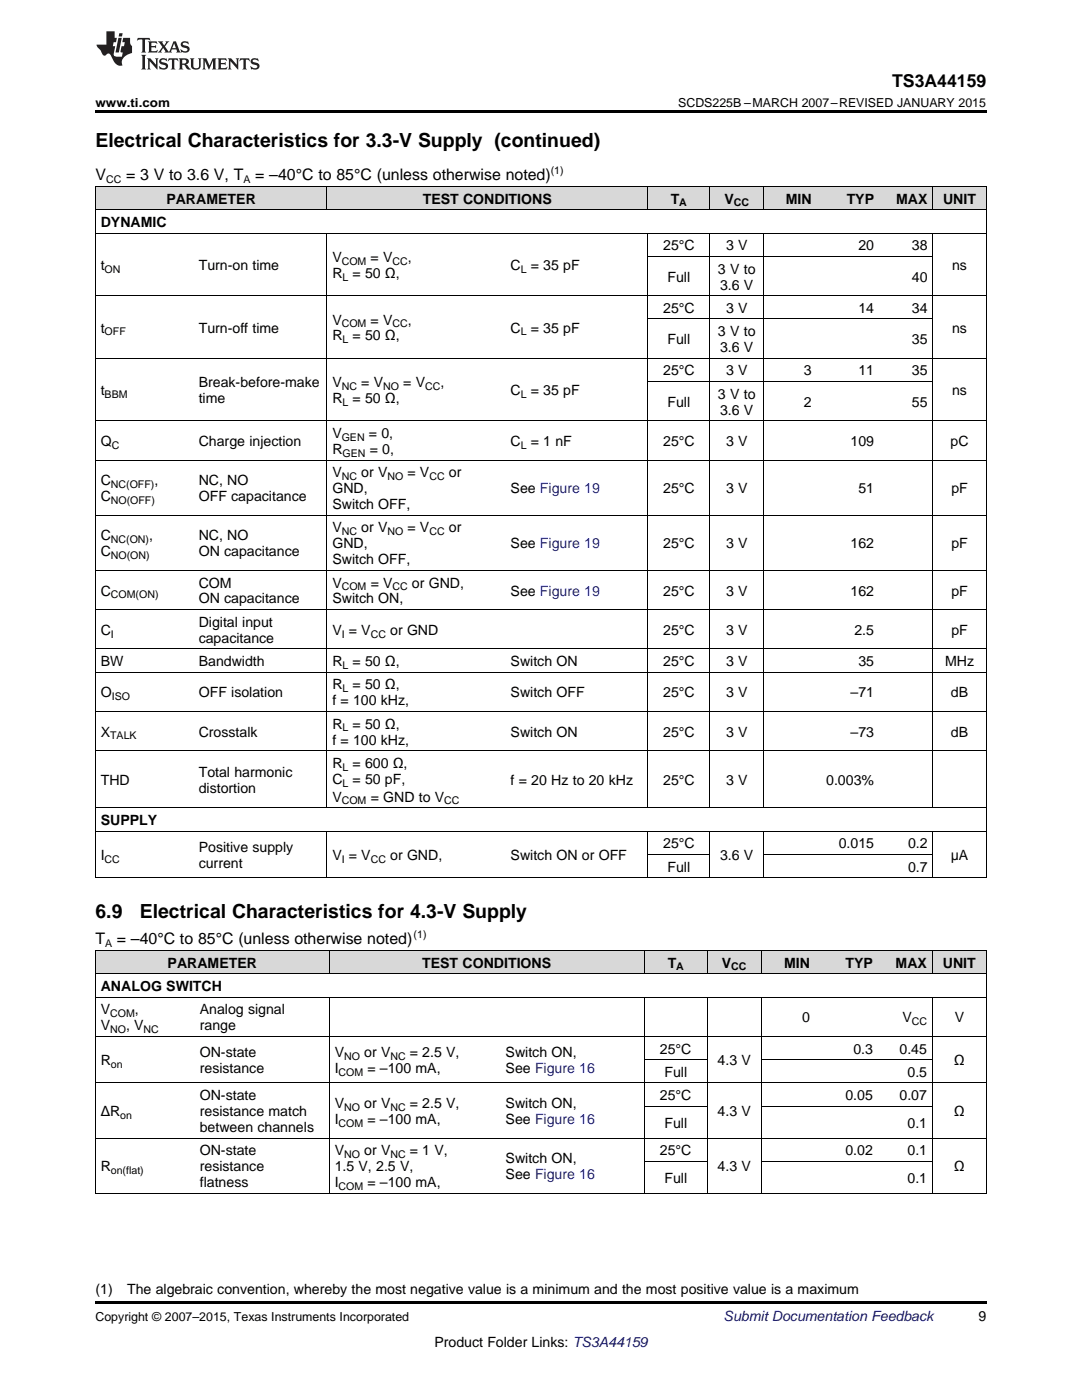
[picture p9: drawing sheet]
<svg xmlns="http://www.w3.org/2000/svg" width="216mm" height="279mm" viewBox="0 0 216 279" stroke-linecap="round" stroke-linejoin="round" font-family="sans-serif">
<defs><g id="words">
<g font-size="3.9">
<text x="19" y="29.3">Electrical Characteristics for 3.3-V Supply (continued)</text>
<text x="19" y="183.3">6.9</text>
<text x="27.9" y="183.3">Electrical Characteristics for 4.3-V Supply</text>
</g>
<text font-size="3.5" x="178" y="17.3">TS3A44159</text>
<g font-size="3.2">
<text x="19" y="36">V</text>
<text x="25.2" y="36">= 3 V to 3.6 V, T</text>
<text x="50.9" y="36">= –40°C to 85°C (unless otherwise noted)</text>
<text x="19" y="188.5">T</text>
<text x="23.3" y="188.5">= –40°C to 85°C (unless otherwise noted)</text>
</g>
<g font-size="2.8">
<text x="33.2" y="40.6">PARAMETER</text>
<text x="84.3" y="40.6">TEST CONDITIONS</text>
<text x="133.8" y="40.6">T</text>
<text x="144.6" y="40.6">V</text>
<text x="156.8" y="40.6">MIN</text>
<text x="168.9" y="40.6">TYP</text>
<text x="178.8" y="40.6">MAX</text>
<text x="188.2" y="40.6">UNIT</text>
<text x="20.1" y="45.3">DYNAMIC</text>
<text x="20.1" y="53.9">t</text>
<text x="39.7" y="53.9">Turn-on time</text>
<text x="66.3" y="52.3">V</text>
<text x="73.9" y="52.3">= V</text>
<text x="81.4" y="52.3">,</text>
<text x="101.9" y="53.9">C</text>
<text x="105.9" y="53.9">= 35 pF</text>
<text x="132.3" y="50">25°C</text>
<text x="144.9" y="50">3 V</text>
<text x="171.3" y="50">20</text>
<text x="182" y="50">38</text>
<text x="190" y="53.9">ns</text>
<text x="66.3" y="55.5">R</text>
<text x="70.3" y="55.5">= 50 Ω,</text>
<text x="133.2" y="56.2">Full</text>
<text x="143.3" y="54.6">3 V to</text>
<text x="143.7" y="57.8">3.6 V</text>
<text x="182" y="56.2">40</text>
<text x="66.3" y="64.8">V</text>
<text x="73.9" y="64.8">= V</text>
<text x="81.4" y="64.8">,</text>
<text x="132.3" y="62.4">25°C</text>
<text x="144.9" y="62.4">3 V</text>
<text x="171.3" y="62.4">14</text>
<text x="182" y="62.4">34</text>
<text x="20.1" y="66.4">t</text>
<text x="39.7" y="66.4">Turn-off time</text>
<text x="66.3" y="67.9">R</text>
<text x="70.3" y="67.9">= 50 Ω,</text>
<text x="101.9" y="66.4">C</text>
<text x="105.9" y="66.4">= 35 pF</text>
<text x="133.2" y="68.7">Full</text>
<text x="143.3" y="67.1">3 V to</text>
<text x="143.7" y="70.3">3.6 V</text>
<text x="182" y="68.7">35</text>
<text x="190" y="66.4">ns</text>
<text x="39.7" y="77.3">Break-before-make</text>
<text x="66.3" y="77.3">V</text>
<text x="72.1" y="77.3">= V</text>
<text x="80.5" y="77.3">= V</text>
<text x="87.9" y="77.3">,</text>
<text x="132.3" y="74.9">25°C</text>
<text x="144.9" y="74.9">3 V</text>
<text x="160.4" y="74.9">3</text>
<text x="171.3" y="74.9">11</text>
<text x="182" y="74.9">35</text>
<text x="20.1" y="78.8">t</text>
<text x="39.7" y="80.4">time</text>
<text x="66.3" y="80.4">R</text>
<text x="70.3" y="80.4">= 50 Ω,</text>
<text x="101.9" y="78.8">C</text>
<text x="105.9" y="78.8">= 35 pF</text>
<text x="133.2" y="81.2">Full</text>
<text x="143.3" y="79.6">3 V to</text>
<text x="143.7" y="82.8">3.6 V</text>
<text x="160.4" y="81.2">2</text>
<text x="182" y="81.2">55</text>
<text x="190" y="78.8">ns</text>
<text x="20.1" y="89">Q</text>
<text x="39.7" y="89">Charge injection</text>
<text x="66.3" y="87.4">V</text>
<text x="73.6" y="87.4">= 0,</text>
<text x="101.9" y="89">C</text>
<text x="105.9" y="89">= 1 nF</text>
<text x="132.3" y="89">25°C</text>
<text x="144.9" y="89">3 V</text>
<text x="169.7" y="89">109</text>
<text x="189.7" y="89">pC</text>
<text x="66.3" y="90.6">R</text>
<text x="66.3" y="95.2">V</text>
<text x="72.1" y="95.2">or V</text>
<text x="73.8" y="90.6">= 0,</text>
<text x="81.3" y="95.2">= V</text>
<text x="89.6" y="95.2">or</text>
<text x="20.1" y="96.8">C</text>
<text x="20.1" y="100">C</text>
<text x="30.8" y="96.8">,</text>
<text x="39.7" y="96.8">NC, NO</text>
<text x="39.7" y="100">OFF capacitance</text>
<text x="66.3" y="98.4">GND,</text>
<text x="66.3" y="101.6">Switch OFF,</text>
<text x="101.9" y="98.4">See Figure 19</text>
<text x="132.3" y="98.4">25°C</text>
<text x="144.9" y="98.4">3 V</text>
<text x="171.3" y="98.4">51</text>
<text x="189.8" y="98.4">pF</text>
<text x="20.1" y="107.8">C</text>
<text x="29.8" y="107.8">,</text>
<text x="39.7" y="107.8">NC, NO</text>
<text x="66.3" y="106.3">V</text>
<text x="72.1" y="106.3">or V</text>
<text x="81.3" y="106.3">= V</text>
<text x="89.6" y="106.3">or</text>
<text x="20.1" y="111">C</text>
<text x="39.7" y="111">ON capacitance</text>
<text x="66.3" y="109.4">GND,</text>
<text x="66.3" y="112.6">Switch OFF,</text>
<text x="101.9" y="109.4">See Figure 19</text>
<text x="132.3" y="109.4">25°C</text>
<text x="144.9" y="109.4">3 V</text>
<text x="169.7" y="109.4">162</text>
<text x="189.8" y="109.4">pF</text>
<text x="20.1" y="118.9">C</text>
<text x="39.7" y="117.3">COM</text>
<text x="66.3" y="117.3">V</text>
<text x="74" y="117.3">= V</text>
<text x="82.2" y="117.3">or GND,</text>
<text x="101.9" y="118.9">See Figure 19</text>
<text x="132.3" y="118.9">25°C</text>
<text x="144.9" y="118.9">3 V</text>
<text x="169.7" y="118.9">162</text>
<text x="189.8" y="118.9">pF</text>
<text x="39.7" y="120.4">ON capacitance</text>
<text x="39.7" y="125.1">Digital input</text>
<text x="66.3" y="120.4">Switch ON,</text>
<text x="20.1" y="126.7">C</text>
<text x="39.7" y="128.3">capacitance</text>
<text x="66.3" y="126.7">V = V</text>
<text x="77.9" y="126.7">or GND</text>
<text x="132.3" y="126.7">25°C</text>
<text x="144.9" y="126.7">3 V</text>
<text x="170.5" y="126.7">2.5</text>
<text x="189.8" y="126.7">pF</text>
<text x="20.1" y="132.9">BW</text>
<text x="39.7" y="132.9">Bandwidth</text>
<text x="66.3" y="132.9">R</text>
<text x="66.3" y="137.6">R</text>
<text x="70.3" y="132.9">= 50 Ω,</text>
<text x="70.3" y="137.6">= 50 Ω,</text>
<text x="101.9" y="132.9">Switch ON</text>
<text x="132.3" y="132.9">25°C</text>
<text x="144.9" y="132.9">3 V</text>
<text x="171.3" y="132.9">35</text>
<text x="188.6" y="132.9">MHz</text>
<text x="20.1" y="139.2">O</text>
<text x="39.7" y="139.2">OFF isolation</text>
<text x="66.3" y="140.8">f = 100 kHz,</text>
<text x="101.9" y="139.2">Switch OFF</text>
<text x="132.3" y="139.2">25°C</text>
<text x="144.9" y="139.2">3 V</text>
<text x="169.7" y="139.2">–71</text>
<text x="189.8" y="139.2">dB</text>
<text x="20.1" y="147">X</text>
<text x="39.7" y="147">Crosstalk</text>
<text x="66.3" y="145.4">R</text>
<text x="66.3" y="148.6">f = 100 kHz,</text>
<text x="70.3" y="145.4">= 50 Ω,</text>
<text x="101.9" y="147">Switch ON</text>
<text x="132.3" y="147">25°C</text>
<text x="144.9" y="147">3 V</text>
<text x="169.7" y="147">–73</text>
<text x="189.8" y="147">dB</text>
<text x="39.7" y="155">Total harmonic</text>
<text x="66.3" y="153.2">R</text>
<text x="70.3" y="153.2">= 600 Ω,</text>
<text x="20.1" y="156.6">THD</text>
<text x="39.7" y="158.2">distortion</text>
<text x="66.3" y="156.4">C</text>
<text x="66.3" y="160">V</text>
<text x="70.3" y="156.4">= 50 pF,</text>
<text x="74" y="160">= GND to V</text>
<text x="101.9" y="156.6">f = 20 Hz to 20 kHz</text>
<text x="132.3" y="156.6">25°C</text>
<text x="144.9" y="156.6">3 V</text>
<text x="164.9" y="156.6">0.003%</text>
<text x="20.1" y="164.6">SUPPLY</text>
<text x="20.1" y="171.6">I</text>
<text x="39.7" y="170">Positive supply</text>
<text x="39.7" y="173.2">current</text>
<text x="66.3" y="171.6">V = V</text>
<text x="77.9" y="171.6">or GND,</text>
<text x="101.9" y="171.6">Switch ON or OFF</text>
<text x="132.3" y="169.3">25°C</text>
<text x="133.2" y="174">Full</text>
<text x="143.7" y="171.6">3.6 V</text>
<text x="167.4" y="169.3">0.015</text>
<text x="181.2" y="169.3">0.2</text>
<text x="181.2" y="174">0.7</text>
<text x="189.7" y="171.6">μA</text>
<text x="20.1" y="197.8">ANALOG SWITCH</text>
<text x="33.4" y="193.1">PARAMETER</text>
<text x="84.2" y="193.1">TEST CONDITIONS</text>
<text x="133.2" y="193.1">T</text>
<text x="144" y="193.1">V</text>
<text x="156.5" y="193.1">MIN</text>
<text x="168.7" y="193.1">TYP</text>
<text x="178.7" y="193.1">MAX</text>
<text x="188.1" y="193.1">UNIT</text>
<text x="20.1" y="202.4">V</text>
<text x="26.9" y="202.4">,</text>
<text x="39.9" y="202.4">Analog signal</text>
<text x="20.1" y="205.6">V</text>
<text x="25.1" y="205.6">, V</text>
<text x="39.9" y="205.6">range</text>
<text x="160.1" y="204">0</text>
<text x="180.1" y="204">V</text>
<text x="190.5" y="204">V</text>
<text x="20.1" y="212.6">R</text>
<text x="39.9" y="211">ON-state</text>
<text x="39.9" y="214.2">resistance</text>
<text x="66.8" y="211">V</text>
<text x="66.8" y="214.2">I</text>
<text x="72.7" y="211">or V</text>
<text x="73.3" y="214.2">= –100 mA,</text>
<text x="81.8" y="211">= 2.5 V,</text>
<text x="100.9" y="211">Switch ON,</text>
<text x="100.9" y="214.2">See Figure 16</text>
<text x="131.7" y="210.3">25°C</text>
<text x="132.6" y="214.9">Full</text>
<text x="143.2" y="212.6">4.3 V</text>
<text x="170.3" y="210.3">0.3</text>
<text x="179.5" y="210.3">0.45</text>
<text x="181.1" y="214.9">0.5</text>
<text x="190.4" y="212.6">Ω</text>
<text x="39.9" y="219.6">ON-state</text>
<text x="66.8" y="221.2">V</text>
<text x="72.7" y="221.2">or V</text>
<text x="81.8" y="221.2">= 2.5 V,</text>
<text x="100.9" y="221.2">Switch ON,</text>
<text x="131.7" y="219.6">25°C</text>
<text x="168.7" y="219.6">0.05</text>
<text x="179.5" y="219.6">0.07</text>
<text x="20.1" y="222.7">ΔR</text>
<text x="39.9" y="222.7">resistance match</text>
<text x="39.9" y="225.9">between channels</text>
<text x="66.8" y="224.3">I</text>
<text x="73.3" y="224.3">= –100 mA,</text>
<text x="100.9" y="224.3">See Figure 16</text>
<text x="132.6" y="225.1">Full</text>
<text x="143.2" y="222.7">4.3 V</text>
<text x="181.1" y="225.1">0.1</text>
<text x="190.4" y="222.7">Ω</text>
<text x="20.1" y="233.8">R</text>
<text x="39.9" y="230.6">ON-state</text>
<text x="39.9" y="233.8">resistance</text>
<text x="66.8" y="230.6">V</text>
<text x="66.8" y="233.8">1.5 V, 2.5 V,</text>
<text x="72.7" y="230.6">or V</text>
<text x="81.8" y="230.6">= 1 V,</text>
<text x="100.9" y="232.2">Switch ON,</text>
<text x="131.7" y="230.6">25°C</text>
<text x="143.2" y="233.8">4.3 V</text>
<text x="168.7" y="230.6">0.02</text>
<text x="181.1" y="230.6">0.1</text>
<text x="190.4" y="233.8">Ω</text>
<text x="39.9" y="236.9">flatness</text>
<text x="66.8" y="236.9">I</text>
<text x="73.3" y="236.9">= –100 mA,</text>
<text x="100.9" y="235.3">See Figure 16</text>
<text x="132.6" y="236.1">Full</text>
<text x="181.1" y="236.1">0.1</text>
<text x="19" y="258.2">(1)</text>
<text x="25.4" y="258.2">The algebraic convention, whereby the most negative value is a minimum and the most positive value is a maximum</text>
<text x="195.3" y="263.6">9</text>
<text x="86.7" y="268.9">Product Folder Links: TS3A44159</text>
</g>
<text font-size="2.8" fill="#0000c8" x="144.4" y="263.6">Submit Documentation Feedback</text>
<g font-size="2.5">
<text x="19" y="21.4">www.ti.com</text>
<text x="135.3" y="21.4">SCDS225B –MARCH 2007–REVISED JANUARY 2015</text>
<text x="19" y="263.6">Copyright © 2007–2015, Texas Instruments Incorporated</text>
</g>
<g font-size="2.1">
<text x="109.9" y="34.7">(1)</text>
<text x="21.2" y="36.6">CC</text>
<text x="48.6" y="36.6">A</text>
<text x="135.5" y="41.2">A</text>
<text x="146.4" y="41.2">CC</text>
<text x="68.2" y="52.8">COM</text>
<text x="78.3" y="52.8">CC</text>
<text x="20.9" y="54.4">ON</text>
<text x="68.3" y="56">L</text>
<text x="103.9" y="54.4">L</text>
<text x="68.2" y="65.3">COM</text>
<text x="78.3" y="65.3">CC</text>
<text x="20.9" y="66.9">OFF</text>
<text x="68.3" y="68.5">L</text>
<text x="103.9" y="66.9">L</text>
<text x="68.2" y="77.8">NC</text>
<text x="76.4" y="77.8">NO</text>
<text x="84.8" y="77.8">CC</text>
<text x="20.9" y="79.4">BBM</text>
<text x="68.3" y="81">L</text>
<text x="103.9" y="79.4">L</text>
<text x="22.3" y="89.6">C</text>
<text x="68.2" y="88">GEN</text>
<text x="103.9" y="89.6">L</text>
<text x="68.2" y="95.8">NC</text>
<text x="68.3" y="91.2">GEN</text>
<text x="77.3" y="95.8">NO</text>
<text x="85.7" y="95.8">CC</text>
<text x="22.1" y="97.4">NC(OFF)</text>
<text x="22.1" y="100.6">NO(OFF)</text>
<text x="68.2" y="106.8">NC</text>
<text x="77.3" y="106.8">NO</text>
<text x="85.7" y="106.8">CC</text>
<text x="22.1" y="108.4">NC(ON)</text>
<text x="22.1" y="111.6">NO(ON)</text>
<text x="22.1" y="119.4">COM(ON)</text>
<text x="68.2" y="117.8">COM</text>
<text x="78.3" y="117.8">CC</text>
<text x="22.1" y="127.2">I</text>
<text x="68.2" y="127.2">I</text>
<text x="74" y="127.2">CC</text>
<text x="68.3" y="133.5">L</text>
<text x="22.3" y="139.7">ISO</text>
<text x="68.3" y="138.1">L</text>
<text x="22" y="147.6">TALK</text>
<text x="68.3" y="146">L</text>
<text x="68.3" y="153.8">L</text>
<text x="68.2" y="160.5">COM</text>
<text x="68.3" y="157">L</text>
<text x="88.6" y="160.5">CC</text>
<text x="20.9" y="172.2">CC</text>
<text x="68.2" y="172.2">I</text>
<text x="74" y="172.2">CC</text>
<text x="21" y="189.1">A</text>
<text x="82.5" y="187.2">(1)</text>
<text x="134.9" y="193.7">A</text>
<text x="145.9" y="193.7">CC</text>
<text x="22" y="203">COM</text>
<text x="22" y="206.2">NO</text>
<text x="28.6" y="206.2">NC</text>
<text x="181.9" y="204.6">CC</text>
<text x="22.1" y="213.1">on</text>
<text x="67.6" y="214.7">COM</text>
<text x="68.7" y="211.6">NO</text>
<text x="77.9" y="211.6">NC</text>
<text x="68.7" y="221.7">NO</text>
<text x="77.9" y="221.7">NC</text>
<text x="24" y="223.3">on</text>
<text x="67.6" y="224.9">COM</text>
<text x="68.7" y="231.1">NO</text>
<text x="77.9" y="231.1">NC</text>
<text x="22.1" y="234.3">on(flat)</text>
<text x="67.6" y="237.5">COM</text>
</g>
</g></defs>
<g fill="#d8d8d8">
<path d="M19 189.7h19.8v4.7h-19.8z"/>
<path d="M38.8 189.7h26.9v4.7h-26.9z"/>
<path d="M65.7 189.7h34.1v4.7h-34.1z"/>
<path d="M99.8 189.7h28.8v4.7h-28.8z"/>
<path d="M128.6 189.7h12.5v4.7h-12.5z"/>
<path d="M141.1 189.7h10.8v4.7h-10.8z"/>
<path d="M151.9 189.7h10.8v4.7h-10.8z"/>
<path d="M162.7 189.7h12.6v4.7h-12.6z"/>
<path d="M175.3 189.7h10.8v4.7h-10.8z"/>
<path d="M186.1 189.7h10.7v4.7h-10.7z"/>
<path d="M19 37.3h19.6v4.6h-19.6z"/>
<path d="M38.6 37.3h26.7v4.6h-26.7z"/>
<path d="M65.3 37.3h35.5v4.6h-35.5z"/>
<path d="M100.8 37.3h28.5v4.6h-28.5z"/>
<path d="M129.3 37.3h12.4v4.6h-12.4z"/>
<path d="M141.7 37.3h10.7v4.6h-10.7z"/>
<path d="M152.4 37.3h10.7v4.6h-10.7z"/>
<path d="M163.1 37.3h12.4v4.6h-12.4z"/>
<path d="M175.5 37.3h10.7v4.6h-10.7z"/>
<path d="M186.2 37.3h10.6v4.6h-10.6z"/>
</g>
<path d="M19 22h177.8v.5h-177.8zM19 175.2h.2zM65.2 175.2h.1zM100.7 175.2h.1zM129.2 175.2h.1zM141.6 175.2h.1zM152.3 175.2h.1zM162.9 175.2h.2zM175.4 175.2h.1zM186.1 175.2h.1zM196.7 175.2h.1zM19 259.7h177.8v.5h-177.8z" fill="#000"/>
<g fill="none" stroke="#000" stroke-width=".2">
<path d="M19 37.2h177.8v138M19.1 37.2v138M65.2 37.2v4.7M129.2 37.2v4.7M141.7 37.2v4.7M152.3 37.2v4.7M186.1 37.2v4.7M19 59h177.8M19 46.5h177.8M19 41.9h177.8M65.2 46.6v114.7M129.2 46.6v114.7"/>
<path d="M129.3 51.2h56.9M141.7 46.6v114.7M152.3 46.6v114.7M186.1 46.6v114.7M19 71.5h177.8M129.3 76.1h56.9M129.3 63.7h56.9M19 91.8h177.8M19 84h177.8M19 113.8h177.8M19 102.8h177.8M19 134.1h177.8"/>
<path d="M19 129.5h177.8M19 121.7h177.8M19 149.8h177.8M19 142h177.8M19 175.2h177.8M19 165.9h177.8M19 161.2h177.8M65.2 165.9v9.3M129.2 165.9v9.3M129.3 170.5h12.4M141.7 165.9v9.3M152.3 165.9v9.3"/>
<path d="M152.4 170.5h33.8M186.1 165.9v9.3M19 199h177.8M19 194.3h177.8M19 189.7h177.8M19.1 189.7v48.5M65.7 189.7v4.7M65.7 199v39.2M128.5 189.7v4.7M128.5 199v39.2M141.1 189.7v4.7M141.1 199v39.2"/>
<path d="M151.9 189.7v4.7M151.9 199v39.2M186 189.7v4.7M186 199v39.2M196.8 189.7v48.5M19 216.1h177.8M19 206.8h177.8M128.6 211.5h12.5M151.9 211.5h34.2M19 238.1h177.8M19 227.1h177.8M128.6 231.8h12.5"/>
<path d="M128.6 220.8h12.5M151.9 231.8h34.2M151.9 220.8h34.2"/>
</g>
<g fill="#231f20">
<path d="M27.5 7.6l-.1 .5 .4-.2h.6v.1v2.1l-.2 .4h1l-.3-.4v-2.1l.1-.1h.5l.5 .2-.2-.5zM29.5 8.3l.2 .3v1.5l-.2 .4h1.8l.2-.6a1.04 1.04 0 0 1-1.3 .2v-.7h.6l.3 .2v-.6l-.3 .2h-.6v-.6l.8-.1 .4 .3-.2-.5zM31.5 8.3l.9 1.1-.9 1.1h.8l-.2-.2 .5-.7 .4 .7-.2 .2h1.5l-.1-.2 .1-.4h.9l.1 .4-.2 .2h1l-.3-.3-.7-1.9h-.5l-.9 2-.8-1 .9-1h-.8l.1 .3-.3 .5-.4-.6 .2-.2zM34.7 8.6l.4 1h-.7zM36.3 8.4a.63 .63 0 0 0-.2 .7 .63 .63 0 0 0 .6 .4l.6 .2 .1 .2a.75 .75 0 0 1-.7 .4 .75 .75 0 0 1-.6-.5l.1 .7 .1-.1a1.11 1.11 0 0 0 1.5-.6 1.13 1.13 0 0 0-1.2-.8l-.1-.4a1.04 1.04 0 0 1 1.2 .2l-.2-.5-.1 .1-.5-.2zM28.2 10.9l.2 .4v2.2l-.2 .4h1l-.3-.4v-2.2l.3-.4zM29.3 11.6l.3 .4v1.5l-.3 .4h.8l-.2-.4v-1.3l1.5 1.7v-1.9l.2-.4h-.7l.2 .4v.9l-1.1-1.3zM32 11.8a.62 .62 0 0 0-.2 .7 .62 .62 0 0 0 .6 .4l.6 .1 .1 .3a.76 .76 0 0 1-.7 .3 .76 .76 0 0 1-.6-.4l.1 .7 .1-.1a1.11 1.11 0 0 0 1.5-.6 1.13 1.13 0 0 0-1.2-.8l-.1-.4a1.04 1.04 0 0 1 1.2 .2l-.2-.6-.1 .1-.5-.1zM33.7 11.6l-.2 .6a.61 .61 0 0 1 .8-.3v1.6l-.2 .4h.9l-.2-.4v-1.6a.63 .63 0 0 1 .8 .3l-.2-.6zM35.6 11.6l.3 .4v1.5l-.3 .4h1l-.2-.2v-.8l.5 .2a.76 .76 0 0 0 1.2 .7l-1-1a.58 .58 0 0 0 .6-.5 .58 .58 0 0 0-.5-.6zM36.4 11.9h.1a.45 .45 0 0 1 .5 .1 .45 .45 0 0 1 .1 .5l-.7 .2zM37.9 11.6l.2 .2a2.17 2.17 0 0 0 .3 1.9 .99 .99 0 0 0 1.6-.6v-1.1l.2-.4h-.7l.2 .2a1.92 1.92 0 0 1-.2 1.8 .6 .6 0 0 1-.9-.5v-1.1l.2-.4zM40.4 11.6l.2 .4v1.5l-.2 .4h.7l-.2-.4v-1.4l.8 1.8 .8-1.8v1.4l-.2 .4h.9l-.2-.4v-1.5l.2-.4h-.8l-.6 1.5-.6-1.5zM43.4 11.6l.2 .4v1.5l-.2 .4h1.8l.2-.6a1.04 1.04 0 0 1-1.3 .1v-.6h.5l.4 .2v-.6l-.4 .2h-.5v-.7h.8l.3 .3-.1-.6zM45.5 11.6l.2 .4v1.5l-.2 .4h.7l-.2-.4v-1.3l1.5 1.7v-1.9l.2-.4h-.7l.2 .4v.9l-1.1-1.3zM47.9 11.6l-.1 .6a.61 .61 0 0 1 .8-.3v1.6l-.3 .4h1l-.3-.4 .1-1.6a.63 .63 0 0 1 .7 .3l-.1-.6zM50.2 11.8a.62 .62 0 0 0-.2 .7 .62 .62 0 0 0 .6 .4l.6 .1 .2 .3a.76 .76 0 0 1-.8 .3 .76 .76 0 0 1-.6-.4l.1 .7 .2-.1a1.11 1.11 0 0 0 1.5-.6 1.13 1.13 0 0 0-1.3-.8l-.1-.4a1.04 1.04 0 0 1 1.2 .2l-.1-.6-.2 .1-.5-.1z"/>
<path d="M21.2 6.3v2.6h-1.9l.1 .4 .7 .9a.91 .91 0 0 0 1 .8 .56 .56 0 0 1 .5-.3 .56 .56 0 0 1 .5 .3l.4 .8a1.53 1.53 0 0 0 1.9 1.2 1.54 1.54 0 0 1 1-2.1l.9-.3v-1.4a1.52 1.52 0 0 1-.3-1.6h-1.4l-.2 .8h.5l-.2 .8h-.4l-.2 1v.2l.4 .1-.2 .8a1.93 1.93 0 0 1-1.6-.3l.3-1.8h-.5l.2-.8h.4l.2-.8h-.4v-1.3zM23.6 7.6l-.6 2.9h.7l.6-2.9zM23.8 6.6l-.1 .7h.6l.2-.7z"/>
</g>
<use href="#words"/>
</svg>
